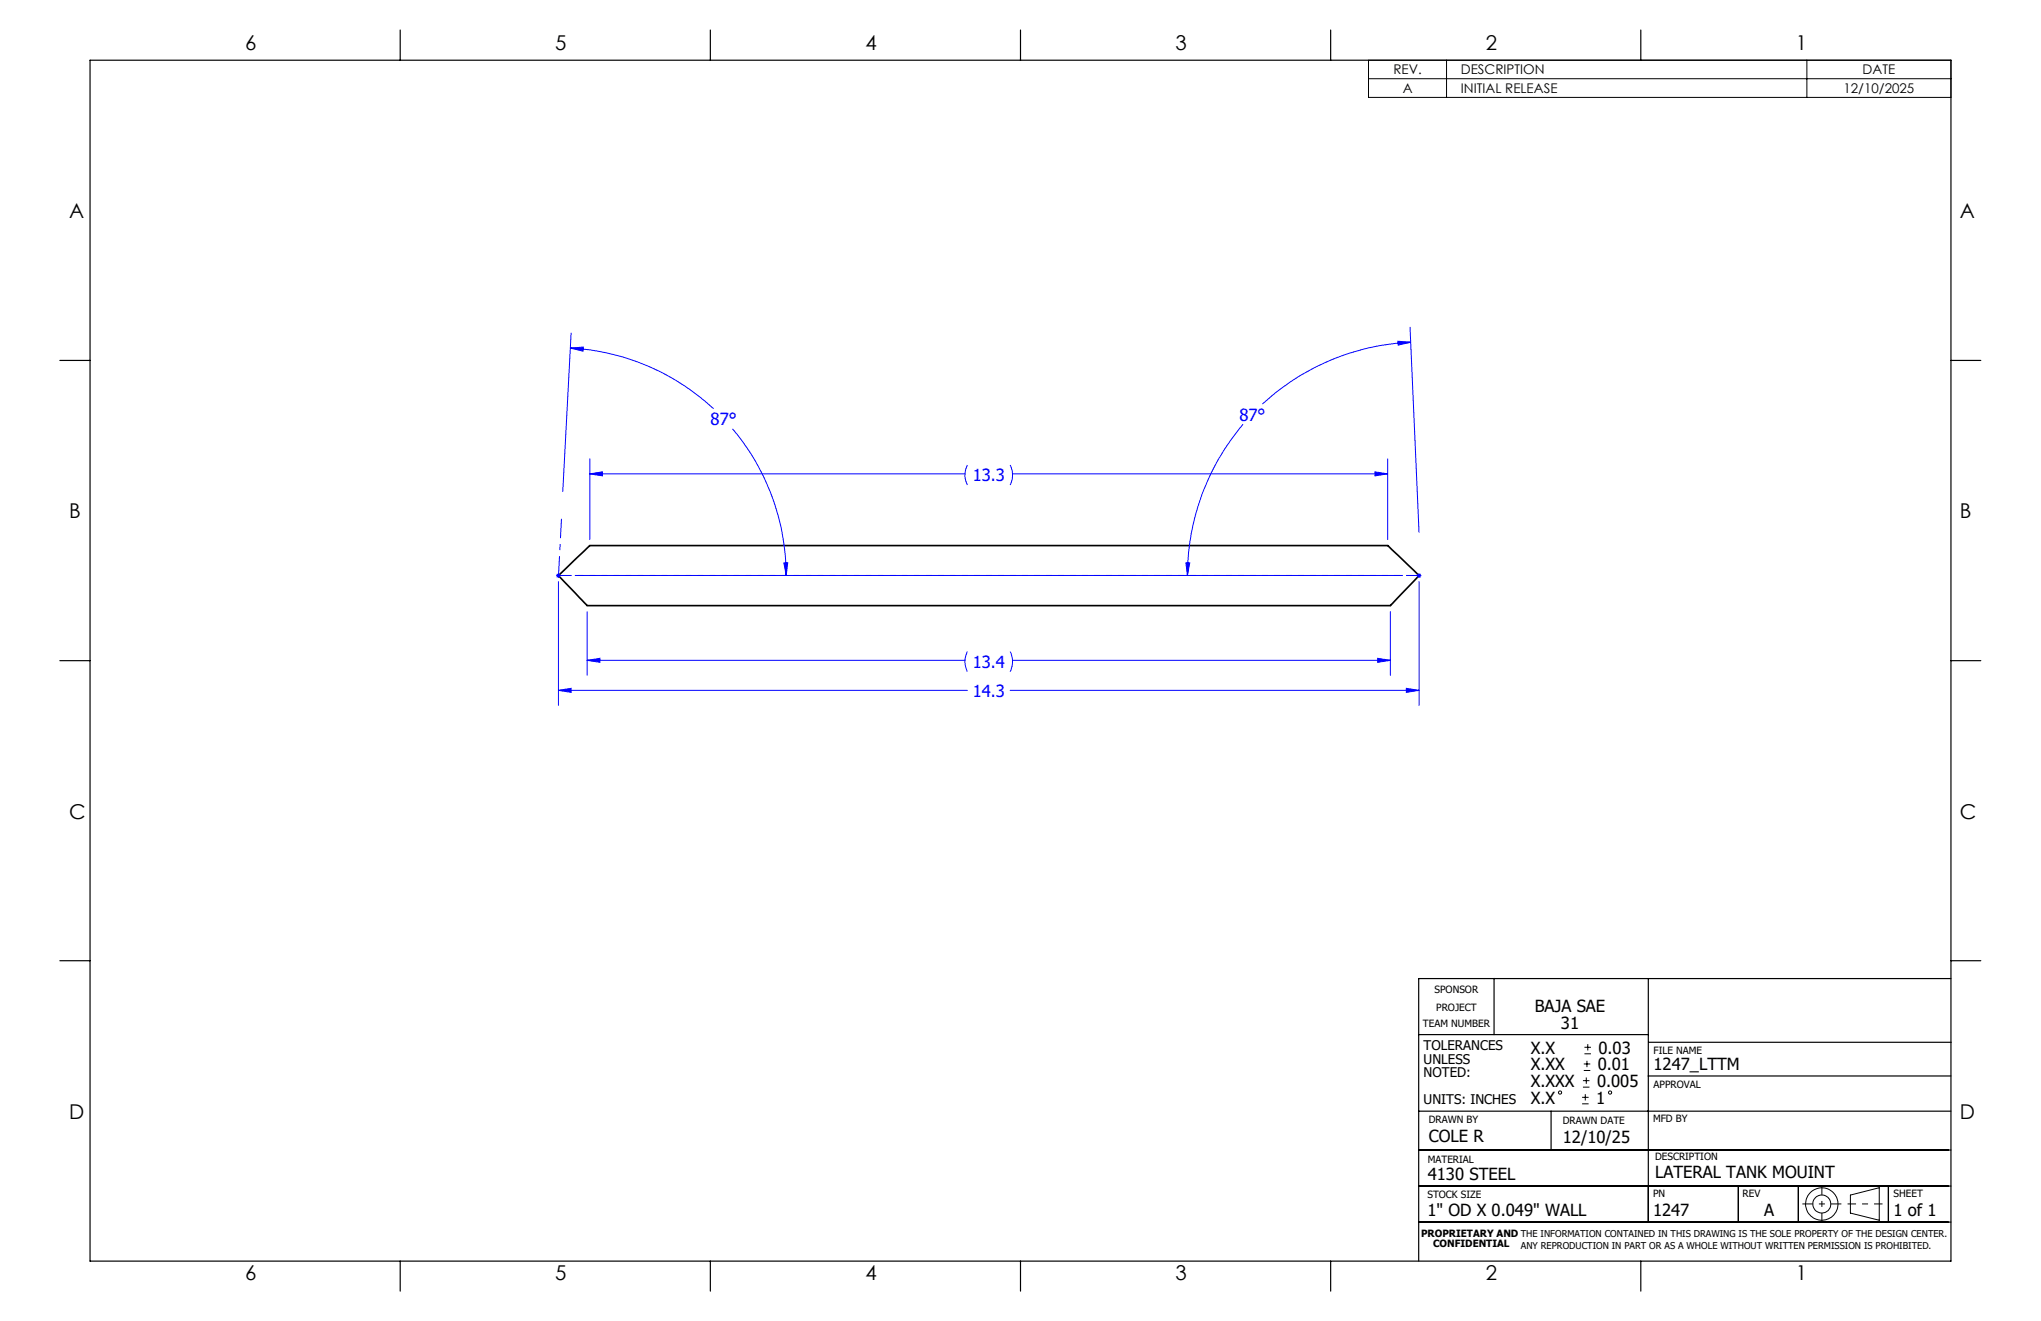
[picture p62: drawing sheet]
<svg xmlns="http://www.w3.org/2000/svg" width="432mm" height="279mm" viewBox="0 0 432 279" stroke-linecap="round" stroke-linejoin="round" font-family="sans-serif">
<defs><g id="words">
<g font-size="4.3">
<text x="51.9" y="10.7">6</text>
<text x="117.5" y="10.7">5</text>
<text x="183.1" y="10.7">4</text>
<text x="248.7" y="10.7">3</text>
<text x="314.3" y="10.7">2</text>
<text x="379.9" y="10.7">1</text>
<text x="14.6" y="46.1">A</text>
<text x="414.7" y="46.1">A</text>
<text x="14.6" y="109.6">B</text>
<text x="414.7" y="109.6">B</text>
<text x="14.6" y="173.1">C</text>
<text x="414.7" y="173.1">C</text>
<text x="14.6" y="236.6">D</text>
<text x="414.7" y="236.6">D</text>
<text x="51.9" y="270.8">6</text>
<text x="117.5" y="270.8">5</text>
<text x="183.1" y="270.8">4</text>
<text x="248.7" y="270.8">3</text>
<text x="314.3" y="270.8">2</text>
<text x="379.9" y="270.8">1</text>
</g>
<g font-size="3.5" fill="#00f">
<text x="150.4" y="89.9">87°</text>
<text x="262.2" y="88.9">87°</text>
<text x="205.8" y="101.8">13.3</text>
<text x="205.8" y="141.3">13.4</text>
<text x="205.8" y="147.4">14.3</text>
</g>
<g font-size="3.5">
<text x="324.7" y="214">BAJA SAE</text>
<text x="330.2" y="217.5">31</text>
<text x="323.8" y="222.9">X.X</text>
<text x="323.8" y="226.4">X.XX</text>
<text x="338" y="226.4">0.01</text>
<text x="338.2" y="222.9">0.03</text>
<text x="349.8" y="226.4">1247_LTTM</text>
<text x="323.8" y="229.9">X.XXX</text>
<text x="323.8" y="233.5">X.X</text>
<text x="337.7" y="233.5">1</text>
<text x="337.9" y="229.9">0.005</text>
<text x="302.3" y="241.5">COLE R</text>
<text x="330.6" y="241.7">12/10/25</text>
<text x="302.1" y="249.7">4130 STEEL</text>
<text x="350.1" y="249.1">LATERAL TANK MOUINT</text>
<text x="302" y="257.2">1&quot; OD X 0.049&quot; WALL</text>
<text x="349.7" y="257.2">1247</text>
<text x="373.2" y="257.2">A</text>
<text x="400.6" y="257.1">1 of 1</text>
</g>
<g font-size="2.8">
<text x="294.8" y="15.7">REV.</text>
<text x="309.1" y="15.7">DESCRIPTION</text>
<text x="394.1" y="15.7">DATE</text>
<text x="296.8" y="19.7">A</text>
<text x="309.1" y="19.7">INITIAL RELEASE</text>
<text x="390" y="19.7">12/10/2025</text>
<text x="301.2" y="222.2">TOLERANCES</text>
<text x="301.2" y="225">UNLESS</text>
<text x="301.2" y="227.8">NOTED:</text>
<text x="301.2" y="233.5">UNITS: INCHES</text>
</g>
<g font-size="2.1">
<text x="303.5" y="210">SPONSOR</text>
<text x="303.8" y="213.9">PROJECT</text>
<text x="301" y="217.3">TEAM NUMBER</text>
<text x="349.8" y="222.9">FILE NAME</text>
<text x="349.8" y="230.2">APPROVAL</text>
<text x="302.3" y="237.5">DRAWN BY</text>
<text x="330.6" y="237.7">DRAWN DATE</text>
<text x="349.7" y="237.3">MFD BY</text>
<text x="302.1" y="245.9">MATERIAL</text>
<text x="350.1" y="245.4">DESCRIPTION</text>
<text x="302" y="253.3">STOCK SIZE</text>
<text x="349.7" y="253.3">PN</text>
<text x="368.7" y="253.2">REV</text>
<text x="400.6" y="253.2">SHEET</text>
<text x="300.7" y="261.6">PROPRIETARY AND THE INFORMATION CONTAINED IN THIS DRAWING IS THE SOLE PROPERTY OF THE DESIGN CENTER.</text>
<text x="303.2" y="263.8">CONFIDENTIAL</text>
</g>
<text font-size="2" x="321.8" y="264.2">ANY REPRODUCTION IN PART OR AS A WHOLE WITHOUT WRITTEN PERMISSION IS PROHIBITED.</text>
</g></defs>
<path d="M124.2 128l-6.1-6.3 6.6-6.3h169l6.5 6.3-6 6.4M124.2 128.1h170" fill="none" stroke="#000" stroke-width=".35"/>
<g fill="none" stroke="#000" stroke-width=".21">
<path d="M289.5 12.7h123.2v7.9h-123.2zM289.5 16.7h123.2M306 12.7v7.9M382.3 12.7v7.9M334.7 233.5h1.4M334.7 232.1h1.4M334.9 229.9h1.4M334.9 228.6h1.4M335.1 226.4h1.3M335.1 225h1.3M335.2 222.9h1.4M335.2 221.5h1.4"/>
<path d="M335.4 231.4v1.4M335.6 227.9v1.3M335.7 224.4v1.3M335.9 220.8v1.4M391.5 252.8l6.1-1.6v6.9l-6.1-1.5z"/>
<circle cx="330" cy="231.1" r=".34"/>
<circle cx="340.6" cy="231.1" r=".35"/>
<circle cx="385.4" cy="254.6" r="1.9"/>
<circle cx="385.4" cy="254.7" r="3.4"/>
</g>
<g fill="none" stroke="#00f" stroke-width=".21">
<path d="M120.6 73.6l2.8-.2-.1 .9zM120.6 73.6a48.3 48.3 0 0 1 30.4 12.8M120.8 70.4l-1.7 33.6M295.7 72.2l2.7 .2-2.6 .6zM298.3 69.2l1.9 43.4M298.4 72.4a49.4 49.4 0 0 0-31.3 13M124.8 97v17.1M155 90.7a48.2 48.2 0 0 1 11.3 31M204.6 98.4l-.1 .2a4.7 4.7 0 0 0 .1 4M213.7 98.4a4.8 4.8 0 0 1 0 4.2M263 89.7a49.4 49.4 0 0 0-11.8 32M290.9 99.8l2.7 .4-2.7 .4z"/>
<path d="M293.6 97v17.1M124.8 100.2l2.7-.4v.8zM124.8 100.2h79.4M165.8 119.1l.9-.1-.4 2.7zM214.2 100.2h79.4M250.9 119l.8 .1-.5 2.6zM117.7 121.7h.9M117.8 121.4l.7 .7M118.1 121.2v1M118.1 123v26.2M118.5 121.4l-.7 .7M124.2 139.7l2.7-.5v.9z"/>
<path d="M124.2 129.4v13.4M124.2 139.7h80M204.6 137.8l-.1 .3a4.7 4.7 0 0 0 .1 4M213.7 137.8a4.9 4.9 0 0 1 0 4.3M214.2 139.7h79.9M291.5 139.2l2.6 .5-2.6 .4zM294.1 129.4v13.4M299.7 121.7h1M299.9 121.4l.7 .7M300.2 121.2v1M300.2 123v26.2M300.6 121.4l-.7 .7"/>
<path d="M118.1 146l2.7-.4v.8zM118.1 146h86.5M213.7 146h86.5M297.5 145.6l2.7 .4-2.7 .4z"/>
</g>
<path d="M381.3 254.6h8.3" fill="none" stroke="#000" stroke-width=".21" stroke-dasharray="15.2 1.3 1.3 1.3" stroke-dashoffset="13" stroke-linecap="butt"/>
<path d="M385.4 250.8v7.7" fill="none" stroke="#000" stroke-width=".21" stroke-dasharray="15.2 1.3 1.3 1.3" stroke-dashoffset="13.3" stroke-linecap="butt"/>
<path d="M390.9 254.6h7.4" fill="none" stroke="#000" stroke-width=".21" stroke-dasharray="15.2 1.3 1.3 1.3" stroke-dashoffset="13.4" stroke-linecap="butt"/>
<path d="M118.2 121.7l.6-12" fill="none" stroke="#00f" stroke-width=".21" stroke-dasharray="15.2 1.3 1.3 1.3" stroke-dashoffset="11.1" stroke-linecap="butt"/>
<path d="M296.8 121.7h-175.2" fill="none" stroke="#00f" stroke-width=".21" stroke-dasharray="6.3 1.3 1.3 1.3" stroke-dashoffset="1.9" stroke-linecap="butt"/>
<path d="M300.2 121.7h-182" fill="none" stroke="#00f" stroke-width=".21" stroke-dasharray="6.3 1.3 1.3 1.3" stroke-dashoffset="3.6" stroke-linecap="butt"/>
<g fill="none" stroke="#000" stroke-width=".25">
<path d="M19 12.7h393.7v254h-393.7zM84.7 6.4v6.3M150.3 6.4v6.3M215.9 6.4v6.3M281.5 6.4v6.3M347.1 6.4v6.3M12.7 76.2h6.3M412.7 76.2h6.4M12.7 139.7h6.3M412.7 139.7h6.4M12.7 203.2h6.3M300.1 218.8h48.6"/>
<path d="M316.1 206.9v11.9M348.7 207v51.5M412.7 207h-112.6v59.7M412.7 203.2h6.4M300.1 235h112.6M328.2 235v8.2M348.7 227.6h64M348.8 220.5h64M300.1 258.5h112.6M300.1 250.9h112.6M300.1 243.2h112.6M367.8 250.9v7.6"/>
<path d="M380.5 250.9v7.6M399.5 250.9v7.6M84.7 266.7v6.4M150.3 266.7v6.4M215.9 266.7v6.4M281.5 266.7v6.4M347.1 266.7v6.4"/>
</g>
<g fill="#00f">
<path d="M295.7 72.2l2.7 .2-2.6 .6zM250.9 119l.8 .1-.5 2.6zM124.2 139.7l2.7-.5v.9zM291.5 139.2l2.6 .5-2.6 .4zM290.9 99.8l2.7 .4-2.7 .4zM124.8 100.2l2.7-.4v.8z"/>
<path d="M165.8 119.1l.9-.1-.4 2.7zM120.6 73.6l2.8-.2-.1 .9zM297.5 145.6l2.7 .4-2.7 .4zM118.1 146l2.7-.4v.8z"/>
</g>
<use href="#words"/>
</svg>
